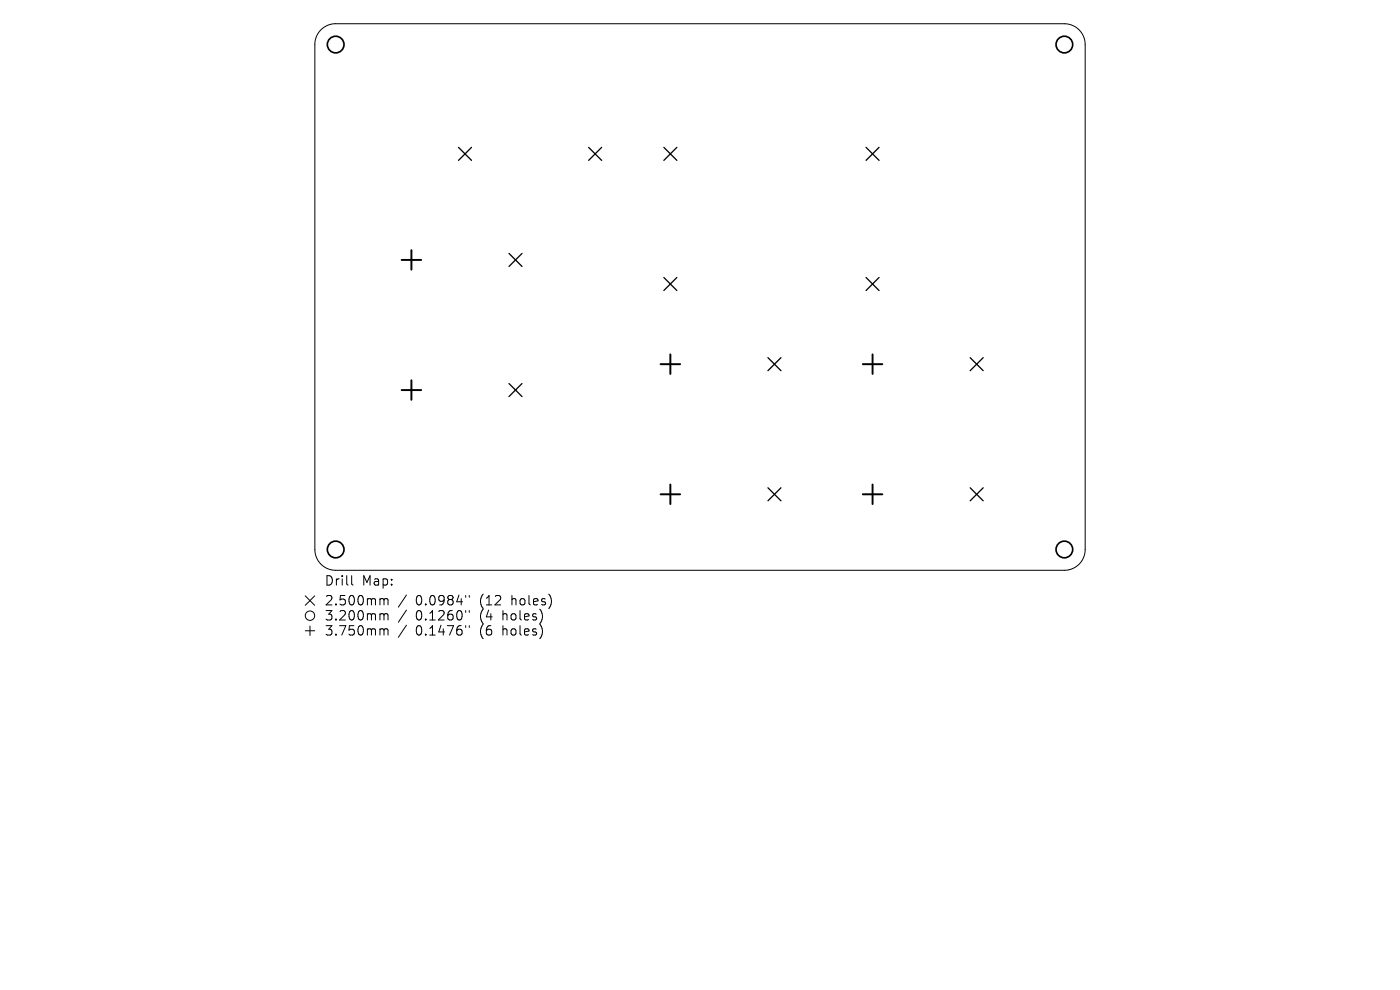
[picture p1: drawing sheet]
<svg xmlns="http://www.w3.org/2000/svg" width="297mm" height="210mm" viewBox="0 0 297 210" stroke-linecap="round" stroke-linejoin="round" font-family="sans-serif">
<defs><g id="words">
<g font-size="2.8">
<text x="68.8" y="124.5">Drill</text>
<text x="76.8" y="124.5">Map:</text>
<text x="68.8" y="128.7">2.500mm</text>
<text x="68.8" y="131.9">3.200mm</text>
<text x="88.2" y="128.7">0.0984&quot;</text>
<text x="88.2" y="131.9">0.1260&quot;</text>
<text x="101.9" y="128.7">(12</text>
<text x="101.9" y="131.9">(4</text>
<text x="106.9" y="131.9">holes)</text>
<text x="108.8" y="128.7">holes)</text>
<text x="68.8" y="135.1">3.750mm</text>
<text x="88.2" y="135.1">0.1476&quot;</text>
<text x="101.9" y="135.1">(6</text>
<text x="106.9" y="135.1">holes)</text>
</g>
</g></defs>
<g fill="none" stroke="#000" stroke-width=".21">
<path d="M68.1 6.3a4.4 4.4 0 0 1 3.1-1.3h154.6a4.4 4.4 0 0 1 4.4 4.5v107.1a4.4 4.4 0 0 1-4.4 4.4h-154.6a4.4 4.4 0 0 1-4.4-4.4v-107.1a4.4 4.4 0 0 1 1.3-3.2zM64.8 126.4l2 2M64.8 133.8h2M65.8 132.8v2M66.8 126.4l-2 2M74.6 122.1v1.7l.3 .3M80.9 127l.5 .1 .1 .2M80.9 130.2h.3l.3 .3M80.9 133.4h.3l.3 .3M81.5 127.3l.2-.3 .5 .1 .1 1.2M81.5 127.3v1M81.5 130.5v1"/>
<path d="M81.5 133.7v1M81.5 130.5l.2-.3 .5 .1 .1 1.2M81.5 133.7l.2-.3 .5 .1 .1 1.2M86.2 126.2l-1.7 2.6M86.2 129.4l-1.7 2.6M86.2 132.6l-1.7 2.6M98.8 126.3v.4M98.8 129.5v.4M98.8 132.7v.4M99.6 126.3v.4M99.6 129.5v.4M99.6 132.7v.4"/>
<circle cx="65.8" cy="130.6" r="1"/>
</g>
<g fill="none" stroke="#000" stroke-width=".28">
<path d="M97.3 31.3l2.7 2.7M100 31.3l-2.7 2.7M124.9 31.3l2.7 2.7M127.6 31.3l-2.7 2.7M140.8 31.3l2.8 2.7M143.6 31.3l-2.8 2.7M183.7 31.3l2.8 2.7M186.5 31.3l-2.8 2.7M108 53.8l2.7 2.7M110.7 53.8l-2.7 2.7M140.8 58.9l2.8 2.7M143.6 58.9l-2.8 2.7"/>
<path d="M183.7 58.9l2.8 2.7M186.5 58.9l-2.8 2.7M162.9 75.9l2.8 2.7M165.7 75.9l-2.8 2.7M205.8 75.9l2.8 2.7M208.6 75.9l-2.8 2.7M108 81.4l2.7 2.7M110.7 81.4l-2.7 2.7M162.9 103.5l2.8 2.7M165.7 103.5l-2.8 2.7M205.8 103.5l2.8 2.7M208.6 103.5l-2.8 2.7"/>
</g>
<g fill="none" stroke="#000" stroke-width=".35">
<circle cx="71.2" cy="9.5" r="1.77"/>
<circle cx="225.8" cy="9.5" r="1.77"/>
<circle cx="71.2" cy="116.6" r="1.77"/>
<circle cx="225.8" cy="116.6" r="1.77"/>
</g>
<path d="M85.2 55.1h4.1M87.3 53.1v4.1M140.1 77.3h4.2M142.2 75.2v4.1M183 77.3h4.2M185.1 75.2v4.1M85.2 82.7h4.1M87.3 80.7v4.1M140.1 104.9h4.2M142.2 102.8v4.1M183 104.9h4.2M185.1 102.8v4.1" fill="none" stroke="#000" stroke-width=".41"/>
<use href="#words"/>
</svg>
